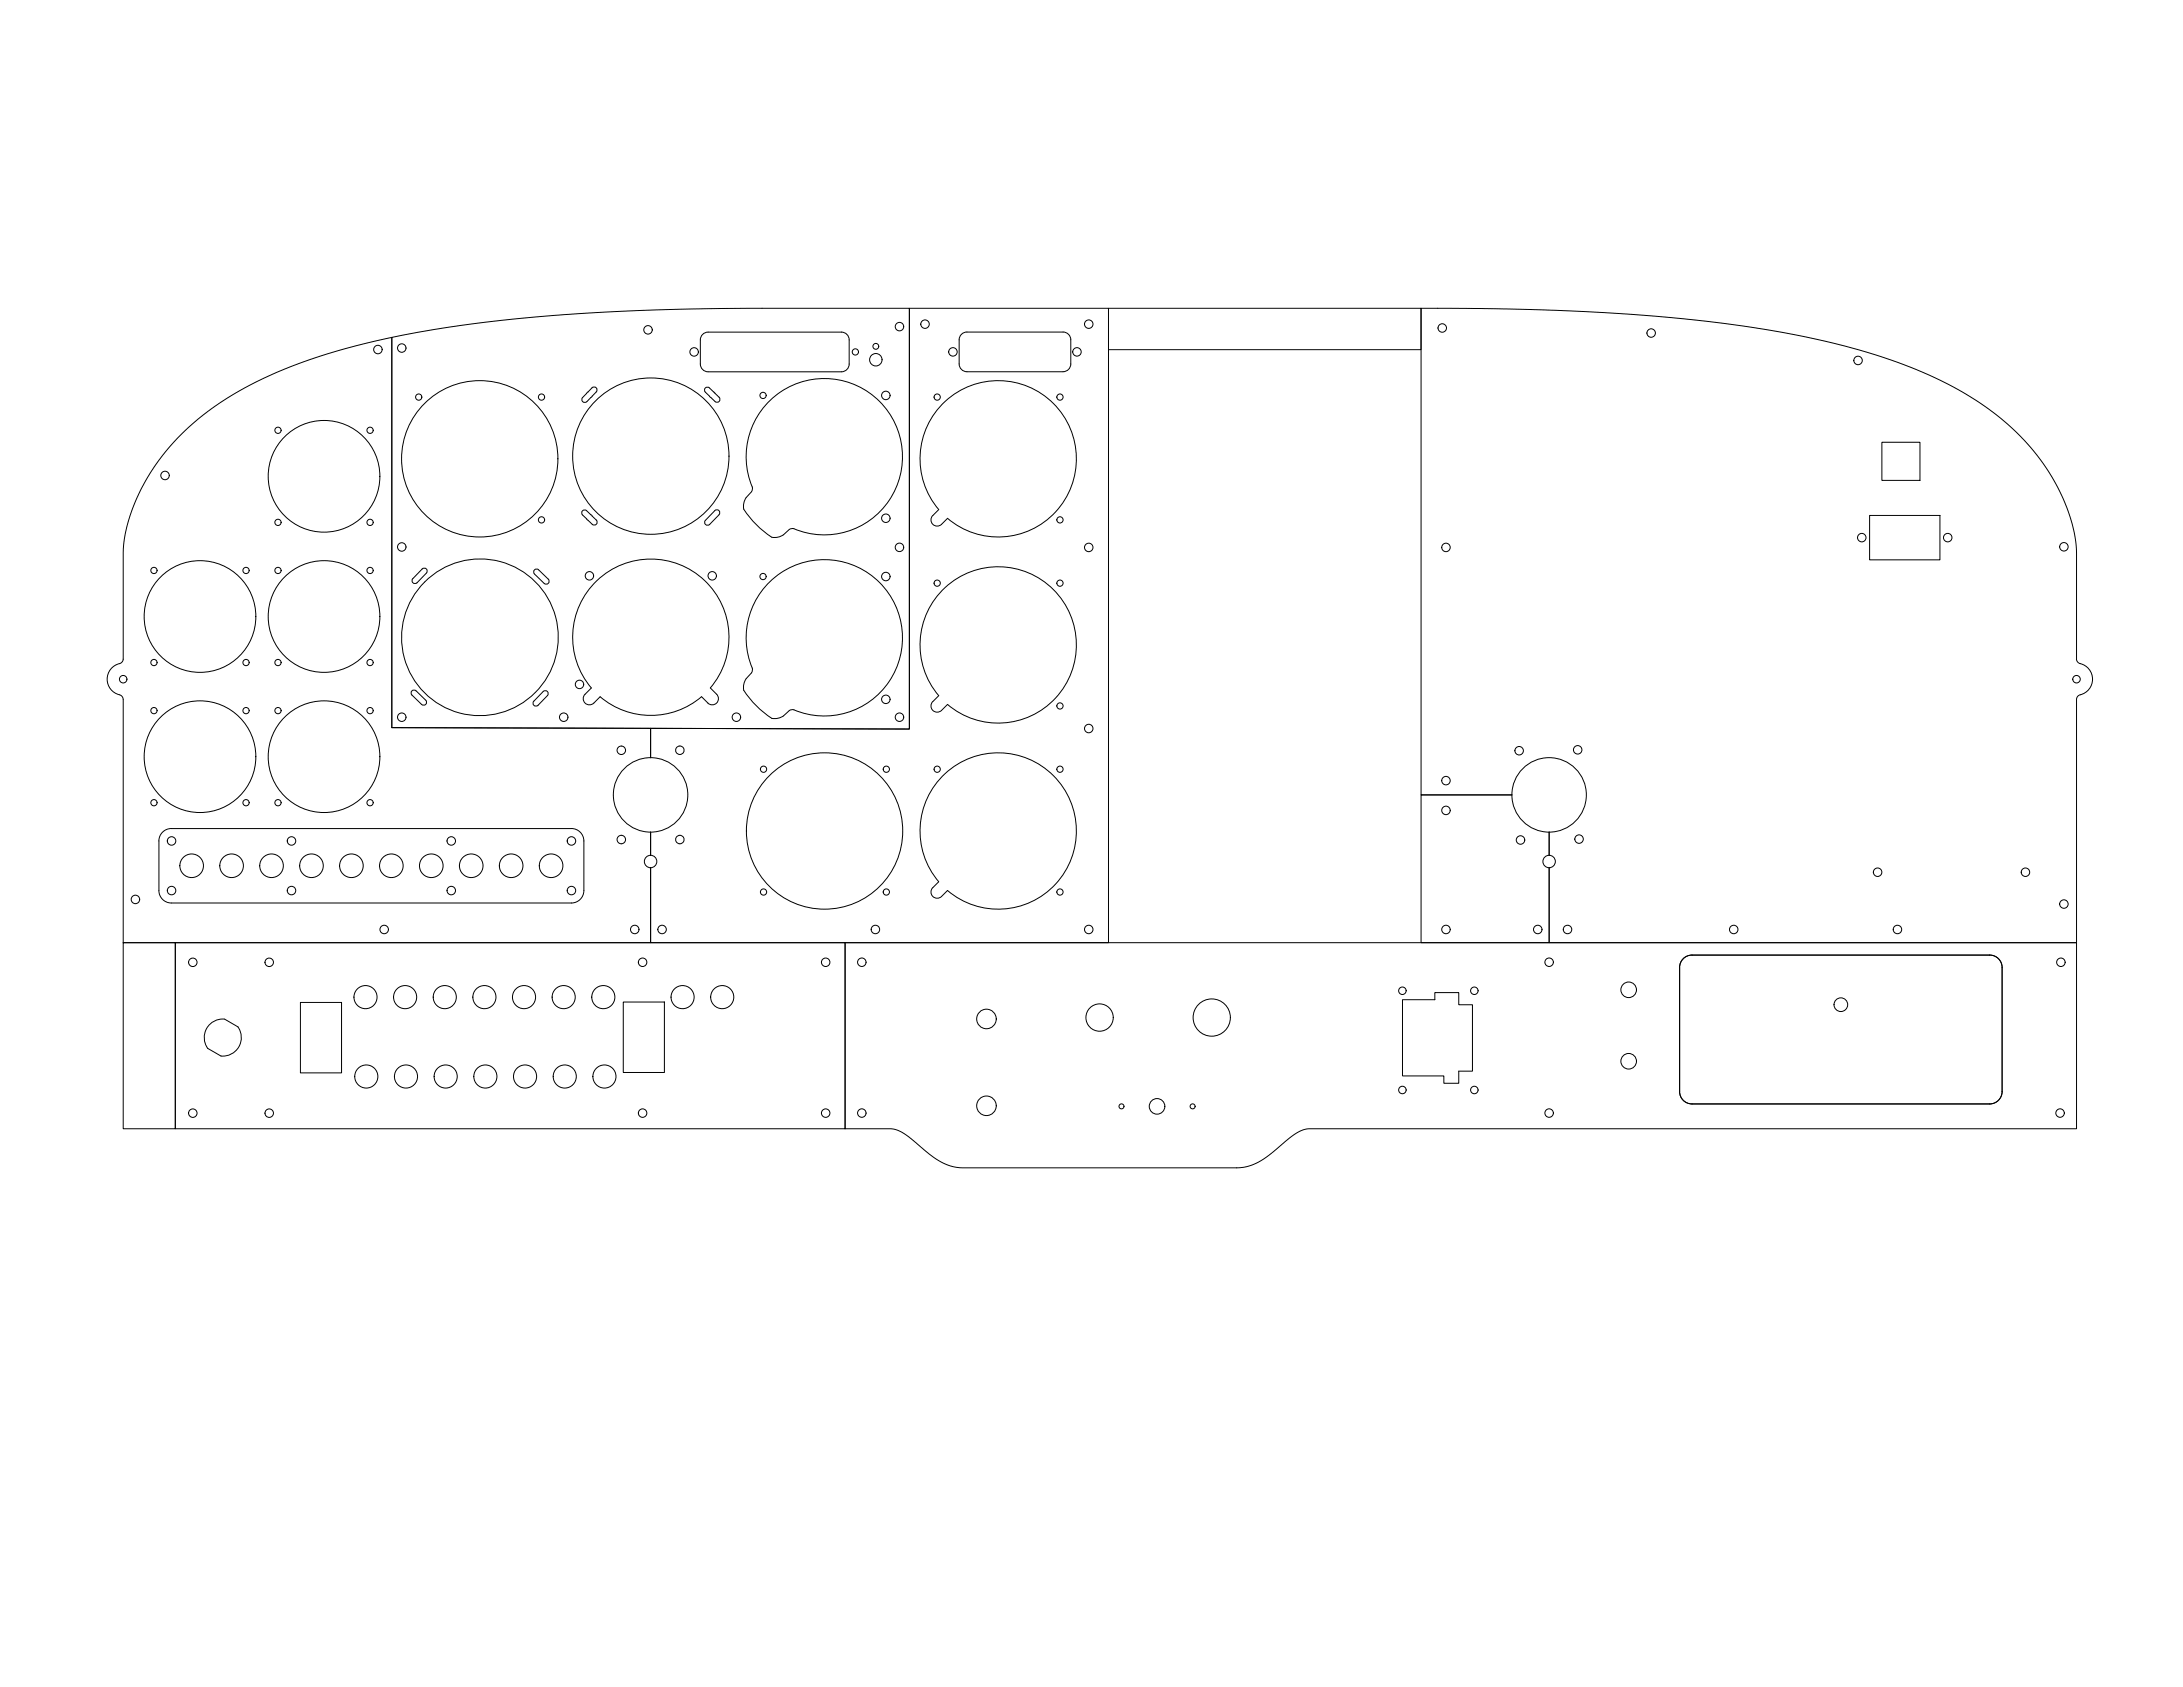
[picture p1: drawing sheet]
<svg xmlns="http://www.w3.org/2000/svg" width="1118mm" height="864mm" viewBox="0 0 1118 864" stroke-linecap="round" stroke-linejoin="round" font-family="sans-serif">
<!-- layer: Visible -->
<g fill="none" stroke="#000" stroke-width=".51">
<path d="M567 158h161v21h-161zM201 173l21-4 29-4 32-3 27-2 60-2h96v215l-265-1zM360 171l3-1h68a4 4 0 0 1 4 4v12a4 4 0 0 1-4 4h-68a4 4 0 0 1-4-4v-12zM495 190a4 4 0 0 1-4-4v-12a4 4 0 0 1 4-4h49a4 4 0 0 1 4 4v12a4 4 0 0 1-4 4M495 190h49M298 203a1.5 1.5 0 0 0 0 3 1.5 1.5 0 0 0 2 0l5-5a1.5 1.5 0 0 0 0-2 1.5 1.5 0 0 0-2 0l-5 4M364 203l2 3a1.5 1.5 0 0 0 2 0 1.5 1.5 0 0 0 0-3l-5-4a1.5 1.5 0 0 0-2 0 1.5 1.5 0 0 0 0 2l3 3M963 226h20v20h-20zM385 249v3l-3 3a7 7 0 0 0 1 9l6 7a11 11 0 0 0 9 4l3-1 3-3h1a40 40 0 0 0 56-28 40 40 0 0 0-37-49 40 40 0 0 0-41 46l2 9M302 263l3 3a1.5 1.5 0 0 1 0 2 1.5 1.5 0 0 1-2 0l-5-4a1.5 1.5 0 0 1 0-3 1.5 1.5 0 0 1 2 0l2 3M368 264a1.5 1.5 0 0 0 0-3 1.5 1.5 0 0 0-2 0l-5 5a1.5 1.5 0 0 0 0 2 1.5 1.5 0 0 0 2 0l5-4M478 264a3 3 0 0 0 0 4 3 3 0 0 0 4 0l3-3a40 40 0 0 0 65-21 40 40 0 0 0-48-48 40 40 0 0 0-21 65l-3 3"/>
<path d="M957 264h36v23h-36zM214 298a1.5 1.5 0 0 1-3 0 1.5 1.5 0 0 1 0-2l5-5a1.5 1.5 0 0 1 2 0 1.5 1.5 0 0 1 0 2l-4 5M274 292l1-1 6 5a1.5 1.5 0 0 1 0 3 1.5 1.5 0 0 1-2 0l-6-6zM306 297a40 40 0 0 1 55 0 40 40 0 0 1 3 55l3 3a3 3 0 0 1 0 5 3 3 0 0 1-5 0l-3-3a40 40 0 0 1-52 0l-3 3a3 3 0 0 1-4 0 3 3 0 0 1 0-5l3-3a40 40 0 0 1 3-55zM482 303a40 40 0 0 1 56-2 40 40 0 0 1 3 56 40 40 0 0 1-56 4l-3 3a3 3 0 0 1-4 0 3 3 0 0 1 0-5l3-3a40 40 0 0 1 1-53zM63 338v-55l1-10 4-12 4-10 6-11 8-10 10-11 10-8 12-8 13-7 15-7 15-6 21-6 19-4v199l132 1v15M63 337a4 4 0 0 1-4 3 8 8 0 0 0-4 9 8 8 0 0 0 7 7l1 2M1063 337a4 4 0 0 0 4 3 8 8 0 0 1 4 9 8 8 0 0 1-7 7l-1 2M1063 338v-59l-2-11-5-13-4-9-5-7-6-8-6-7-7-7-10-7-18-12-19-9-25-9-30-7-31-6-33-4-40-3-47-2h-47v249h46M63 358v125h270v-39M211 356a1.5 1.5 0 0 1 0-2 1.5 1.5 0 0 1 2 0l5 4a1.5 1.5 0 0 1 0 3 1.5 1.5 0 0 1-2 0l-5-5M273 359a1.5 1.5 0 0 0 0 2 1.5 1.5 0 0 0 2 0l5-5a1.5 1.5 0 0 0 0-2 1.5 1.5 0 0 0-2 0l-5 5"/>
<path d="M1063 358v125h-270v-39M401 366l-1 1a7 7 0 0 1-8-2l-7-6a11 11 0 0 1-4-9l1-2 3-4v-1a40 40 0 0 1 27-55 40 40 0 0 1 50 35 40 40 0 0 1-44 43l-13-3-1 1-3 3M333 388a19 19 0 0 1 19 19 19 19 0 0 1-19 19M333 388a19 19 0 0 0-19 19 19 19 0 0 0 19 19M333 388v-15h133v-215h101v325h-234v-39M482 398a40 40 0 0 1 56-2 40 40 0 0 1 3 56 40 40 0 0 1-56 4l-3 3a3 3 0 0 1-4 0 3 3 0 0 1 0-5l3-3a40 40 0 0 1 1-53zM774 407a19 19 0 0 1 19-19 19 19 0 0 1 19 19 19 19 0 0 1-19 19M774 407a19 19 0 0 0 19 19M774 407h-46v76h65v-39M81 430a6 6 0 0 1 7-6h205a6 6 0 0 1 6 6M81 431v25M299 431v25"/>
<path d="M333 438a3 3 0 0 1 3 3 3 3 0 0 1-3 3M333 438a3 3 0 0 0-3 3 3 3 0 0 0 3 3M333 426v12M793 438a3 3 0 0 1 3 3 3 3 0 0 1-3 3M793 438a3 3 0 0 0-3 3 3 3 0 0 0 3 3M793 426v12M81 456a6 6 0 0 0 7 6h205a6 6 0 0 0 6-6M63 483h27v95h-27zM90 483h343v95h-343zM433 483h630v95h-393h-3l-4 3-13 10-6 4-4 2-5 1h-145l-5-2-6-3-14-11-6-3-3-1h-23zM862 491l2-2h2h153a6 6 0 0 1 6 6v64a6 6 0 0 1-6 6h-153a6 6 0 0 1-6-6v-64v-2zM154 513h21v36h-21z"/>
<path d="M319 513h21v36h-21zM718 512h17v-4h12v6h7v34h-7v7h-8v-4h-21zM115 522a9 9 0 0 0-9 4 9 9 0 0 0 0 11l7 4a10 10 0 0 0 9-5 10 10 0 0 0 0-10l-7-4"/>
<circle cx="193" cy="179" r="2.2"/>
<circle cx="206" cy="178" r="2.2"/>
<circle cx="332" cy="169" r="2.2"/>
<circle cx="448" cy="177" r="1.5"/>
<circle cx="460" cy="167" r="2.2"/>
<circle cx="474" cy="166" r="2.2"/>
<circle cx="557" cy="166" r="2.2"/>
<circle cx="738" cy="168" r="2.2"/>
<circle cx="845" cy="170" r="2.2"/>
<circle cx="355" cy="180" r="2.2"/>
<circle cx="438" cy="180" r="1.6"/>
<circle cx="448" cy="184" r="3"/>
<circle cx="488" cy="180" r="2.2"/>
<circle cx="551" cy="180" r="2.2"/>
<circle cx="951" cy="185" r="2.2"/>
<circle cx="214" cy="203" r="1.6"/>
<circle cx="277" cy="203" r="1.6"/>
<circle cx="391" cy="202" r="1.6"/>
<circle cx="454" cy="202" r="2.2"/>
<circle cx="480" cy="203" r="1.6"/>
<circle cx="543" cy="203" r="1.6"/>
<circle cx="142" cy="220" r="1.6"/>
<circle cx="189" cy="220" r="1.6"/>
<circle cx="246" cy="235" r="40"/>
<circle cx="333" cy="234" r="40"/>
<circle cx="84" cy="243" r="2.2"/>
<circle cx="166" cy="244" r="29"/>
<circle cx="142" cy="267" r="1.6"/>
<circle cx="189" cy="267" r="1.6"/>
<circle cx="277" cy="266" r="1.6"/>
<circle cx="454" cy="265" r="2.2"/>
<circle cx="543" cy="266" r="1.6"/>
<circle cx="953" cy="275" r="2.2"/>
<circle cx="997" cy="275" r="2.2"/>
<circle cx="1057" cy="280" r="2.2"/>
<circle cx="79" cy="292" r="1.6"/>
<circle cx="126" cy="292" r="1.6"/>
<circle cx="142" cy="292" r="1.6"/>
<circle cx="189" cy="292" r="1.6"/>
<circle cx="206" cy="280" r="2.2"/>
<circle cx="302" cy="295" r="2.2"/>
<circle cx="365" cy="295" r="2.2"/>
<circle cx="391" cy="295" r="1.6"/>
<circle cx="454" cy="295" r="2.2"/>
<circle cx="460" cy="280" r="2.2"/>
<circle cx="480" cy="299" r="1.6"/>
<circle cx="543" cy="299" r="1.6"/>
<circle cx="557" cy="280" r="2.2"/>
<circle cx="740" cy="280" r="2.2"/>
<circle cx="102" cy="316" r="29"/>
<circle cx="166" cy="316" r="29"/>
<circle cx="79" cy="339" r="1.6"/>
<circle cx="126" cy="339" r="1.6"/>
<circle cx="142" cy="339" r="1.6"/>
<circle cx="189" cy="339" r="1.6"/>
<circle cx="246" cy="326" r="40"/>
<circle cx="63" cy="348" r="1.9"/>
<circle cx="297" cy="350" r="2.2"/>
<circle cx="454" cy="358" r="2.2"/>
<circle cx="1063" cy="348" r="1.9"/>
<circle cx="79" cy="364" r="1.6"/>
<circle cx="126" cy="364" r="1.6"/>
<circle cx="142" cy="364" r="1.6"/>
<circle cx="189" cy="364" r="1.6"/>
<circle cx="206" cy="367" r="2.2"/>
<circle cx="289" cy="367" r="2.2"/>
<circle cx="377" cy="367" r="2.2"/>
<circle cx="460" cy="367" r="2.2"/>
<circle cx="543" cy="361" r="1.6"/>
<circle cx="557" cy="373" r="2.2"/>
<circle cx="102" cy="387" r="29"/>
<circle cx="166" cy="387" r="29"/>
<circle cx="318" cy="384" r="2.2"/>
<circle cx="348" cy="384" r="2.2"/>
<circle cx="391" cy="394" r="1.6"/>
<circle cx="454" cy="394" r="1.6"/>
<circle cx="480" cy="394" r="1.6"/>
<circle cx="543" cy="394" r="1.6"/>
<circle cx="740" cy="400" r="2.2"/>
<circle cx="778" cy="384" r="2.2"/>
<circle cx="808" cy="384" r="2.2"/>
<circle cx="79" cy="411" r="1.6"/>
<circle cx="126" cy="411" r="1.6"/>
<circle cx="142" cy="411" r="1.6"/>
<circle cx="189" cy="411" r="1.6"/>
<circle cx="740" cy="415" r="2.2"/>
<circle cx="88" cy="430" r="2.2"/>
<circle cx="149" cy="430" r="2.2"/>
<circle cx="231" cy="430" r="2.2"/>
<circle cx="293" cy="430" r="2.2"/>
<circle cx="318" cy="430" r="2.2"/>
<circle cx="348" cy="430" r="2.2"/>
<circle cx="422" cy="425" r="40"/>
<circle cx="778" cy="430" r="2.2"/>
<circle cx="808" cy="430" r="2.2"/>
<circle cx="88" cy="456" r="2.2"/>
<circle cx="98" cy="443" r="6"/>
<circle cx="119" cy="443" r="6"/>
<circle cx="139" cy="443" r="6"/>
<circle cx="149" cy="456" r="2.2"/>
<circle cx="159" cy="443" r="6"/>
<circle cx="180" cy="443" r="6"/>
<circle cx="200" cy="443" r="6"/>
<circle cx="221" cy="443" r="6"/>
<circle cx="231" cy="456" r="2.2"/>
<circle cx="241" cy="443" r="6"/>
<circle cx="262" cy="443" r="6"/>
<circle cx="282" cy="443" r="6"/>
<circle cx="293" cy="456" r="2.2"/>
<circle cx="391" cy="457" r="1.6"/>
<circle cx="454" cy="457" r="1.6"/>
<circle cx="543" cy="457" r="1.6"/>
<circle cx="961" cy="447" r="2.2"/>
<circle cx="1037" cy="447" r="2.2"/>
<circle cx="69" cy="460" r="2.2"/>
<circle cx="197" cy="476" r="2.2"/>
<circle cx="325" cy="476" r="2.2"/>
<circle cx="339" cy="476" r="2.2"/>
<circle cx="448" cy="476" r="2.2"/>
<circle cx="557" cy="476" r="2.2"/>
<circle cx="740" cy="476" r="2.2"/>
<circle cx="787" cy="476" r="2.2"/>
<circle cx="803" cy="476" r="2.2"/>
<circle cx="888" cy="476" r="2.2"/>
<circle cx="971" cy="476" r="2.2"/>
<circle cx="1057" cy="463" r="2.2"/>
<circle cx="99" cy="493" r="2.2"/>
<circle cx="138" cy="493" r="2.2"/>
<circle cx="329" cy="493" r="2.2"/>
<circle cx="423" cy="493" r="2.2"/>
<circle cx="441" cy="493" r="2.2"/>
<circle cx="793" cy="493" r="2.2"/>
<circle cx="1055" cy="493" r="2.2"/>
<circle cx="187" cy="510" r="6"/>
<circle cx="207" cy="510" r="6"/>
<circle cx="228" cy="510" r="6"/>
<circle cx="248" cy="510" r="6"/>
<circle cx="268" cy="510" r="6"/>
<circle cx="289" cy="510" r="6"/>
<circle cx="309" cy="510" r="6"/>
<circle cx="349" cy="510" r="6"/>
<circle cx="370" cy="510" r="6"/>
<circle cx="718" cy="507" r="1.9"/>
<circle cx="755" cy="507" r="1.9"/>
<circle cx="834" cy="507" r="4"/>
<circle cx="942" cy="514" r="4"/>
<circle cx="505" cy="522" r="5"/>
<circle cx="563" cy="521" r="7"/>
<circle cx="620" cy="521" r="10"/>
<circle cx="188" cy="551" r="6"/>
<circle cx="208" cy="551" r="6"/>
<circle cx="228" cy="551" r="6"/>
<circle cx="248" cy="551" r="6"/>
<circle cx="269" cy="551" r="6"/>
<circle cx="289" cy="551" r="6"/>
<circle cx="309" cy="551" r="6"/>
<circle cx="718" cy="558" r="1.9"/>
<circle cx="755" cy="558" r="1.9"/>
<circle cx="834" cy="543" r="4"/>
<circle cx="99" cy="570" r="2.2"/>
<circle cx="138" cy="570" r="2.2"/>
<circle cx="329" cy="570" r="2.2"/>
<circle cx="423" cy="570" r="2.2"/>
<circle cx="441" cy="570" r="2.2"/>
<circle cx="505" cy="566" r="5"/>
<circle cx="574" cy="566" r="1.3"/>
<circle cx="592" cy="566" r="4"/>
<circle cx="611" cy="566" r="1.3"/>
<circle cx="793" cy="570" r="2.2"/>
<circle cx="1055" cy="570" r="2.2"/>
</g>
</svg>
